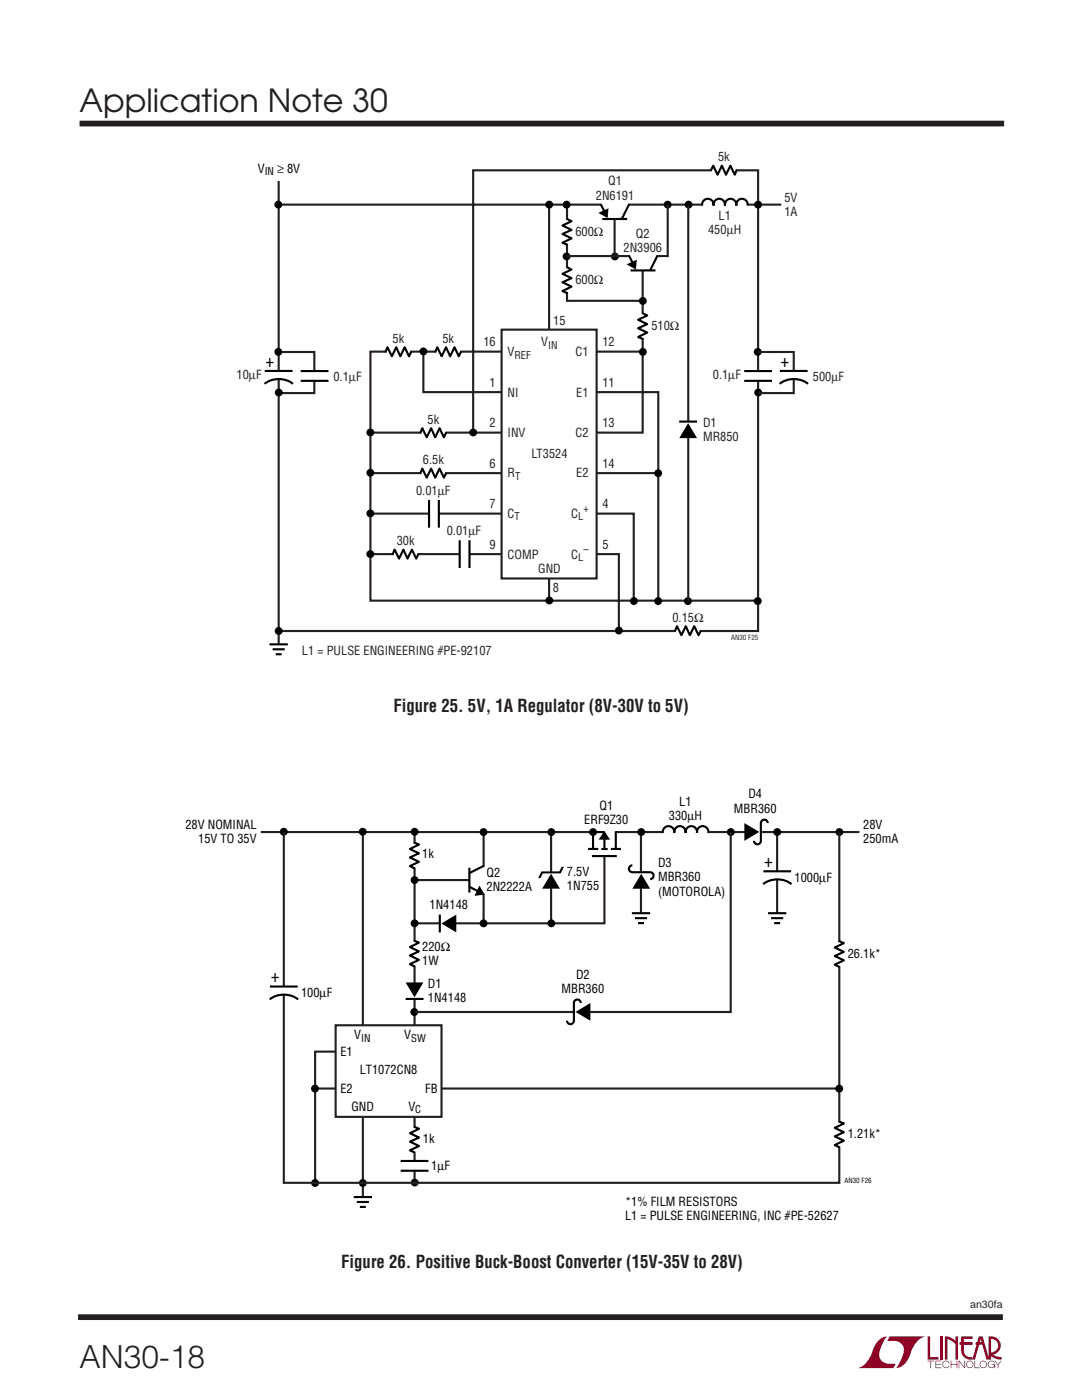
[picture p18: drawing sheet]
<svg xmlns="http://www.w3.org/2000/svg" width="216mm" height="279mm" viewBox="0 0 216 279" stroke-linecap="round" stroke-linejoin="round" font-family="sans-serif">
<defs><g id="words">
<g font-size="6.3" fill="#231f20">
<text x="15.9" y="22.3">Application Note 30</text>
<text x="15.9" y="273">AN30-18</text>
</g>
<g font-size="3.5">
<text x="53" y="73.2">+</text>
<text x="155.8" y="73.2">+</text>
<text x="152.5" y="173">+</text>
<text x="54" y="196">+</text>
</g>
<g font-size="3.5" fill="#231f20">
<text x="78.5" y="142.1">Figure 25. 5V, 1A Regulator (8V-30V to 5V)</text>
<text x="68.1" y="253.1">Figure 26. Positive Buck-Boost Converter (15V-35V to 28V)</text>
</g>
<g font-size="2.5">
<text x="51.4" y="34.5">V</text>
<text x="55.3" y="34.5">≥ 8V</text>
<text x="119.6" y="161.6">Q1</text>
<text x="135.5" y="160.8">L1</text>
<text x="149.3" y="159.4">D4</text>
<text x="37" y="165.5">28V NOMINAL</text>
<text x="116.6" y="164.4">ERF9Z30</text>
<text x="133.5" y="163.6">330µH</text>
<text x="146.5" y="162.2">MBR360</text>
<text x="172.2" y="165.4">28V</text>
<text x="39.5" y="168.3">15V TO 35V</text>
<text x="84.3" y="171.3">1k</text>
<text x="131.3" y="173.1">D3</text>
<text x="172.2" y="168.2">250mA</text>
<text x="97.1" y="175.1">Q2</text>
<text x="97.1" y="177.9">2N2222A</text>
<text x="113.1" y="174.8">7.5V</text>
<text x="113.1" y="177.6">1N755</text>
<text x="131.3" y="175.9">MBR360</text>
<text x="131.3" y="178.7">(MOTOROLA)</text>
<text x="158.5" y="176">1000µF</text>
<text x="85.7" y="181.4">1N4148</text>
<text x="84.3" y="189.8">220Ω</text>
<text x="169.2" y="191.1">26.1k*</text>
<text x="84.3" y="192.7">1W</text>
<text x="85.4" y="197.1">D1</text>
<text x="114.9" y="195.4">D2</text>
<text x="60.1" y="199">100µF</text>
<text x="85.4" y="199.9">1N4148</text>
<text x="112.1" y="198.2">MBR360</text>
<text x="70.7" y="207.4">V</text>
<text x="80.7" y="207.4">V</text>
<text x="67.9" y="210.8">E1</text>
<text x="71.8" y="214.3">LT1072CN8</text>
<text x="67.9" y="218.2">E2</text>
<text x="70.1" y="221.6">GND</text>
<text x="81.5" y="221.6">V</text>
<text x="84.8" y="218.2">FB</text>
<text x="169.2" y="227.1">1.21k*</text>
<text x="84.4" y="228.2">1k</text>
<text x="86" y="233.6">1µF</text>
<text x="124.7" y="240.6">*1% FILM RESISTORS</text>
<text x="124.7" y="243.4">L1 = PULSE ENGINEERING, INC #PE-52627</text>
</g>
<g font-size="2.5" fill="#231f20">
<text x="143.3" y="32.1">5k</text>
<text x="118.9" y="39.8">2N6191</text>
<text x="121.4" y="37">Q1</text>
<text x="156.5" y="40.3">5V</text>
<text x="114.8" y="47">600Ω</text>
<text x="126.9" y="47.5">Q2</text>
<text x="141.3" y="46.6">450µH</text>
<text x="143.4" y="43.8">L1</text>
<text x="156.5" y="43.2">1A</text>
<text x="124.4" y="50.3">2N3906</text>
<text x="114.8" y="56.7">600Ω</text>
<text x="110.4" y="64.8">15</text>
<text x="130" y="65.9">510Ω</text>
<text x="78.3" y="68.4">5k</text>
<text x="88.3" y="68.4">5k</text>
<text x="96.5" y="69.1">16</text>
<text x="101.3" y="71.1">V</text>
<text x="108" y="69">V</text>
<text x="114.9" y="71.1">C1</text>
<text x="120.2" y="69.1">12</text>
<text x="47.2" y="75.7">10µF</text>
<text x="66.5" y="76">0.1µF</text>
<text x="97.7" y="77.2">1</text>
<text x="120.2" y="77.2">11</text>
<text x="142.2" y="75.7">0.1µF</text>
<text x="162.2" y="76">500µF</text>
<text x="101.3" y="79.1">NI</text>
<text x="115" y="79.1">E1</text>
<text x="85.3" y="84.5">5k</text>
<text x="97.7" y="85.3">2</text>
<text x="101.3" y="87.2">INV</text>
<text x="114.9" y="87.2">C2</text>
<text x="120.2" y="85.3">13</text>
<text x="140.3" y="85.2">D1</text>
<text x="140.3" y="88">MR850</text>
<text x="84.4" y="92.6">6.5k</text>
<text x="97.7" y="93.3">6</text>
<text x="101.3" y="95.2">R</text>
<text x="106" y="91.4">LT3524</text>
<text x="115" y="95.2">E2</text>
<text x="120.2" y="93.3">14</text>
<text x="83" y="98.7">0.01µF</text>
<text x="97.7" y="101.4">7</text>
<text x="120.2" y="101.4">4</text>
<text x="89.1" y="106.8">0.01µF</text>
<text x="101.3" y="103.3">C</text>
<text x="114" y="103.3">C</text>
<text x="79.2" y="108.8">30k</text>
<text x="97.7" y="109.5">9</text>
<text x="101.3" y="111.5">COMP</text>
<text x="114" y="111.5">C</text>
<text x="120.2" y="109.5">5</text>
<text x="107.4" y="114.3">GND</text>
<text x="110.3" y="118.2">8</text>
<text x="134.2" y="124.2">0.15Ω</text>
<text x="60.3" y="130.8">L1 = PULSE ENGINEERING #PE-92107</text>
</g>
<g font-size="2.1">
<text x="52.8" y="35">IN</text>
<text x="72.1" y="207.9">IN</text>
<text x="82" y="207.9">SW</text>
<text x="82.9" y="222.2">C</text>
</g>
<g font-size="2.1" fill="#231f20">
<text x="102.7" y="71.6">REF</text>
<text x="109.4" y="69.6">IN</text>
<text x="102.8" y="95.8">T</text>
<text x="102.7" y="103.8">T</text>
<text x="115.3" y="103.8">L</text>
<text x="116.4" y="102.2">+</text>
<text x="115.3" y="112">L</text>
<text x="116.4" y="110.4">–</text>
<text x="193.6" y="261.1">an30fa</text>
</g>
<text font-size="1.4" fill="#231f20" x="145.9" y="127.8">AN30 F25</text>
<text font-size="1.4" x="168.5" y="236.1">AN30 F26</text>
</g></defs>
<path d="M15.9 24.7h184.5M15.6 262.9h184.5" fill="none" stroke="#231f20" stroke-width="1.1" stroke-linecap="butt"/>
<g fill="#900126">
<path d="M185.1 266.7h.5v4.1h1.7v.5h-2.2z"/>
<path d="M175.5 267.3l.5-.3 1.1-.3a5.2 5.2 0 0 0-1.6 4.2 2.65 2.65 0 0 0 3.2 1.3l-.4 .8h-7.2a5 5 0 0 0 3.2-3.8l.3-.8z"/>
<path d="M177.5 266.7h7.2a5 5 0 0 0-3.2 3.9 3.3 3.3 0 0 1-2.8 2.4 5.2 5.2 0 0 0 1.6-4.2 2.65 2.65 0 0 0-3.2-1.2z"/>
<path d="M187.6 266.7h.5v4.6h-.5z"/>
<path d="M188.5 266.7l1.1 .2 1.1 .7v-.9h.5v4.6h-.5v-3.1l-1.6-1v4.1h-.6z"/>
<path d="M185 271.6h1.4v.1h-.6v1.3h-.1v-1.3h-.7z"/>
<path d="M186.7 271.6h1.1v.1h-1v.5h1v.1h-1v.6h1v.1h-1.1z"/>
<path d="M189.7 271.6h.1v.6h1.1v-.6h.1v1.4h-.1v-.7h-1.1v.7h-.1z"/>
<path d="M191.3 271.6h.1l1 1.2v-1.2h.2v1.4h-.2l-1-1.3v1.3h-.1z"/>
<path d="M194.4 271.6h.2v1.3h.9v.1h-1.1z"/>
<path d="M198.5 271.6h.1l.6 .7 .5-.7h.1l-.6 .8v.6h-.1v-.6z"/>
<path d="M191.8 266.7h2.3v.5h-1.8v.7h1.8v.5h-1.8v1.2a1.35 1.35 0 0 0 1.7 1.2v.5l1.3-4.6h.8l1.1 4.2v-4.2a1.88 1.88 0 0 1 2.4 1.4 1.88 1.88 0 0 1-1.5 2.3l.8 .3 1 .1v.5h-.4a3.4 3.4 0 0 1-1.9-.7v-.7a1.37 1.37 0 0 0 1.6-1.2 1.37 1.37 0 0 0-1.4-1.5v4.1h-1l-.8-2.9h-1.3v-.5h1.2l-.2-.7-1.2 4.1a2.1 2.1 0 0 1-2.6-1.3l-.1-1.6h-.3v-.5h.3z"/>
<path d="M193 271.8a.74 .74 0 0 1 1.1 .1 .74 .74 0 0 1-.4 1.1 .74 .74 0 0 1-.9-.7h.1a.6 .6 0 0 0 .9 .5 .6 .6 0 0 0 .1-1 .6 .6 0 0 0-.9 .3l-.1 .2h-.1z"/>
<path d="M195.7 271.8a.74 .74 0 0 1 1.1 .1 .74 .74 0 0 1-.4 1.1 .74 .74 0 0 1-.9-.7h.1a.6 .6 0 0 0 .9 .5 .6 .6 0 0 0 .1-1 .6 .6 0 0 0-1 .3v.2h-.1z"/>
<path d="M197.3 271.8a.73 .73 0 0 1 1.2 .2h-.1a.6 .6 0 0 0-1-.2 .6 .6 0 0 0 .1 1 .6 .6 0 0 0 .9-.4h-.5v-.1h.7v.7h-.2v-.3a.74 .74 0 0 1-1.1 .2 .74 .74 0 0 1 0-1.1z"/>
<path d="M188.2 271.8a.73 .73 0 0 1 1.3 .3h-.2a.6 .6 0 0 0-.9-.3 .6 .6 0 0 0 0 1 .6 .6 0 0 0 .9-.3h.2a.74 .74 0 0 1-1.1 .4 .74 .74 0 0 1-.2-1.1z"/>
</g>
<path d="M55.6 36.1v93.1M55.5 40.8h100.4M109.6 40.9v78.9M113.1 40.9v19.1h15M128.2 53.9v32.4h-54.3M55.7 70.2h7v8.2h-7.1M84.5 70.3v8h46.9v41.6M127.8 70.2h-53.9v49.7h77.3M73.9 94.4h57.4M94.4 86.3v-52.3h56.9v91.9h-95.7M73.9 102.5h52.6v17.4M73.9 110.6h49.6v15.3" fill="none" stroke="#231f20" stroke-width=".42"/>
<path d="M55.6 128.6v2.2" fill="none" stroke="#fff" stroke-width=".97" stroke-linecap="butt"/>
<g fill="none" stroke="#000" stroke-width=".42">
<path d="M140.1 41a1.16 1.16 0 0 1 1.1-1.3 1.16 1.16 0 0 1 1.2 1.3 1.15 1.15 0 0 1 1.1-1.3 1.15 1.15 0 0 1 1.1 1.3 1.15 1.15 0 0 1 1.2-1.3 1.15 1.15 0 0 1 1.1 1.3 1.16 1.16 0 0 1 1.2-1.3 1.16 1.16 0 0 1 1.1 1.3M82.1 70.1l-.5 1-.8-1.8-.9 1.8-.8-1.8-.9 1.8-.9-1.8-.4 1M92 70.1l-.5 1-.8-1.8-.9 1.8-.8-1.8-.9 1.8-.9-1.8-.4 1M128.2 62.5l.9 .5-1.8 .8 1.8 .9-1.8 .8 1.8 .9-1.8 .9 1.1 .4M148.5 76h5.5M148.5 74.1h5.5M85.6 99.8v5.5M87.6 99.8v5.5M89 86.3l-.4 1-.9-1.8-.9 1.8-.8-1.8-.9 1.8-.8-1.8-.5 1M89 94.3l-.4 1-.9-1.8-.9 1.8-.8-1.8-.9 1.8-.8-1.8-.5 1M83.5 110.5l-.5 1-.8-1.8-.9 1.8-.8-1.8-.9 1.8-.9-1.8-.4 1M91.7 107.8v5.6"/>
<path d="M93.7 107.8v5.6M53.8 128.6h3.6M54.4 129.6h2.4M55 130.6h1.2M139.9 125.8l-.5 1-.9-1.8-.8 1.8-.9-1.8-.8 1.8-.9-1.8-.4 1"/>
</g>
<path d="M140.2 40.8h8.9M77.1 70.2h4.8M87 70.2h4.8M128.2 62.7v4.8M151.3 74.1v1.9M84 86.4h4.9M84 94.4h4.9M78.5 110.6h4.8M85.6 102.5h2M91.8 110.6h1.9M134.9 125.9h4.8" fill="none" stroke="#fff" stroke-width=".71" stroke-linecap="butt"/>
<g fill="#000">
<circle cx="109.6" cy="40.8" r=".79"/>
<circle cx="113.1" cy="51.2" r=".79"/>
<circle cx="113.1" cy="40.8" r=".79"/>
<circle cx="122.7" cy="51.2" r=".79"/>
<circle cx="133.2" cy="40.8" r=".79"/>
<circle cx="137.4" cy="40.8" r=".79"/>
<circle cx="151.3" cy="40.8" r=".79"/>
<circle cx="84.5" cy="70.1" r=".79"/>
<circle cx="128.3" cy="60.1" r=".79"/>
<circle cx="128.3" cy="70.2" r=".79"/>
<circle cx="151.2" cy="70.2" r=".79"/>
<circle cx="151.3" cy="78.3" r=".79"/>
<circle cx="73.9" cy="86.3" r=".79"/>
<circle cx="73.9" cy="94.4" r=".79"/>
<circle cx="94.4" cy="86.3" r=".79"/>
<circle cx="131.3" cy="94.4" r=".79"/>
<circle cx="73.9" cy="102.5" r=".79"/>
<circle cx="73.9" cy="110.6" r=".79"/>
<circle cx="109.6" cy="119.8" r=".79"/>
<circle cx="126.5" cy="120" r=".79"/>
<circle cx="131.3" cy="120" r=".79"/>
<circle cx="137.3" cy="120" r=".79"/>
<circle cx="151.2" cy="120" r=".79"/>
<circle cx="55.6" cy="125.9" r=".79"/>
<circle cx="123.5" cy="125.8" r=".79"/>
</g>
<path d="M100.1 65.8h18.9v49.6h-18.9z" fill="#fff" stroke="#231f20" stroke-width=".42"/>
<path d="M142 34h4.8M113.1 43.9v4.8M113.1 53.5v4.8M120 40.9h5.3M122.6 42.1v1.6M125.7 51.1h5.3M128.3 52.3v1.7M55.6 74.1v1.6M62.8 74.1v1.9M158.4 74.1v1.6M137.3 84.2v2.2" fill="none" stroke="#fff" stroke-width=".71" stroke-linecap="butt"/>
<g fill="none" stroke="#000" stroke-width=".42">
<path d="M147 33.8l-.4 1.1-.9-1.8-.8 1.8-.9-1.8-.8 1.8-.9-1.8-.5 .9M113.1 53.3l.9 .5-1.8 .8 1.8 .9-1.8 .8 1.8 .9-1.8 .9 1.1 .4M113.1 43.7l.9 .4-1.8 .9 1.8 .9-1.8 .8 1.8 .9-1.8 .8 1.1 .5M119.9 40.8l1 2.1M120.2 43.7h4.9M125.5 40.8l-1.4 2.9M125.5 51.1l1.1 2M125.8 54h5M131.2 51l-1.5 3M52.8 76.6a4.7 4.7 0 0 1 5.7 0M52.8 74h5.6M60 74.1h5.6"/>
<path d="M60 76h5.6M155.6 76.6a4.7 4.7 0 0 1 5.6 0M155.6 74h5.6M139.1 84.1h-3.6"/>
</g>
<g fill="none" stroke="#231f20" stroke-width=".42">
<path d="M122.6 43.5v7.4M133.2 40.9v10.2h-20.1M137.3 41v78.9M151.4 70.2h7v8.2h-7.1M52 166.1h119.5M72.4 166.1v73.5M82.7 165.6v70.4M82.7 175.6h11.3M96.5 166.2v18.1M110 166.1v18.2M120.6 170.9v13.4h-37.9M155.1 166.1v18.2"/>
<path d="M62.9 217.2h104.5M69 209.9h-6.1v26.2"/>
</g>
<path d="M119.9 42.5l1.2-.5-.1 1.1zM125.6 52.8l1.2-.6-.1 1.2z" fill="#000" stroke="#000" stroke-width=".49"/>
<g fill="#000">
<path d="M137.3 84.5l1.8 2.9h-3.6z"/>
<circle cx="55.5" cy="40.8" r=".79"/>
<circle cx="55.5" cy="70.2" r=".79"/>
<circle cx="55.6" cy="78.3" r=".79"/>
</g>
<path d="M67 204.6h21.1v18.3h-21.1z" fill="#fff" stroke="#231f20" stroke-width=".42"/>
<g fill="#000">
<path d="M110 174.4l1.7 3h-3.5zM108 173.9h3.6l.5-.9h.4l-.6 1.3h-3.6l-.5 .9h-.4zM127.9 174.4l1.8 3h-3.5zM148.5 164.3l3 1.7-3 1.8zM80.9 196.1h3.6l-1.8 2.9zM88.1 184.3l2.9-1.8v3.6zM114.8 202l3-1.8v3.5z"/>
<circle cx="56.6" cy="166" r=".79"/>
<circle cx="72.4" cy="166" r=".79"/>
<circle cx="82.7" cy="166" r=".79"/>
<circle cx="82.7" cy="175.6" r=".79"/>
<circle cx="96.5" cy="166.1" r=".79"/>
<circle cx="110" cy="166.1" r=".79"/>
<circle cx="118.3" cy="166.1" r=".79"/>
<circle cx="127.9" cy="166.1" r=".79"/>
<circle cx="145.8" cy="166.1" r=".79"/>
<circle cx="155.1" cy="166.1" r=".79"/>
<circle cx="167.5" cy="166.1" r=".79"/>
<circle cx="82.7" cy="184.3" r=".79"/>
<circle cx="96.5" cy="184.3" r=".79"/>
<circle cx="110" cy="184.3" r=".79"/>
<circle cx="62.9" cy="217.3" r=".79"/>
<circle cx="82.7" cy="202" r=".79"/>
<circle cx="167.5" cy="217.3" r=".79"/>
<circle cx="62.9" cy="236.1" r=".79"/>
<circle cx="72.4" cy="236.1" r=".79"/>
<circle cx="82.8" cy="236" r=".79"/>
</g>
<path d="M56.6 166v70.1h110.9v-70M127.9 166.1v18.2M145.8 166.1v35.9h-63.1" fill="none" stroke="#231f20" stroke-width=".42"/>
<path d="M127.9 182.3v2.2M155.1 182.3v2.2M72.4 238.9v2.2" fill="none" stroke="#fff" stroke-width=".97" stroke-linecap="butt"/>
<g fill="none" stroke="#000" stroke-width=".42">
<path d="M82.6 168.1l1 .5-1.8 .8 1.8 .9-1.8 .8 1.8 .9-1.8 .9 1 .4M93.7 173.2v4.9M93.7 177l2.4 1.2M96.6 172.8l-2.9 1.4M117.3 169.4h2.1M118.1 170.8h5M118.3 166.1h2.3M118.3 165.9v3.5M120 169.4h1.3M120.6 167.1v2.3M121.9 169.4h2M122.9 165.9v3.5"/>
<path d="M126.2 172.7a.69 .69 0 0 0-.7 .7 .69 .69 0 0 0 .7 .7h3.5a.69 .69 0 0 1 .7 .7 .69 .69 0 0 1-.7 .6M132.2 166.2a1.16 1.16 0 0 1 1.2-1.3 1.16 1.16 0 0 1 1.1 1.3 1.15 1.15 0 0 1 1.2-1.3 1.15 1.15 0 0 1 1.1 1.3 1.15 1.15 0 0 1 1.1-1.3 1.15 1.15 0 0 1 1.2 1.3 1.16 1.16 0 0 1 1.1-1.3 1.16 1.16 0 0 1 1.2 1.3M152.3 176.5a4.7 4.7 0 0 1 5.6 0M152.3 173.9h5.6M153.2 164.3a.69 .69 0 0 0-.7-.7 .69 .69 0 0 0-.7 .7v3.5a.69 .69 0 0 1-.7 .7 .69 .69 0 0 1-.6-.7M53.8 199.5a4.7 4.7 0 0 1 5.7 0M53.9 196.9h5.5M82.6 187.7l1 .4-1.8 .9 1.8 .9-1.8 .8 1.8 .9-1.8 .8 1 .5M84.5 199.4h-3.6M87.8 182.5v3.6M126.1 182.2h3.6M126.7 183.2h2.4"/>
<path d="M127.3 184.2h1.2M153.2 182.2h3.7M153.9 183.2h2.4M154.5 184.2h1.2M167.4 187.8l1 .4-1.8 .9 1.8 .9-1.8 .8 1.8 .9-1.8 .8 1 .5M115.9 200.2a.69 .69 0 0 0-.7-.7 .69 .69 0 0 0-.7 .7v3.5a.69 .69 0 0 1-.7 .7 .69 .69 0 0 1-.7-.7M70.6 238.9h3.6M71.2 239.9h2.4M79.9 231.7h5.6M79.9 233.6h5.6M82.6 224.8l1 .5-1.8 .9 1.8 .8-1.8 .8 1.8 .9-1.8 .9 1 .5M167.4 223.8l1 .4-1.8 .9 1.8 .9-1.8 .8 1.8 .9-1.8 .8 1 .5"/>
<path d="M71.8 240.9h1.2"/>
</g>
<g fill="none" stroke="#fff" stroke-width=".71" stroke-linecap="butt">
<path d="M82.7 168.3v4.8M93.7 175.7h1.6M96.5 172.9v5.5M110 174v2.2M118.3 166.1h4.6M127.9 174.1v2.2M132.3 166h9M149.6 166h2.2M155.1 173.9v1.6M56.6 196.9v1.6M82.7 187.9v4.8M82.7 197.1v2.2"/>
<path d="M87.8 184.3h2.2M167.5 188v4.8M114.6 201.9h2.2M82.7 225v4.9M82.7 231.7v1.9M167.5 224v4.8"/>
</g>
<path d="M95.7 177.3l.6 1-1.2 .2zM120.6 166.3l.7 1h-1.4z" fill="#000" stroke="#000" stroke-width=".49"/>
<use href="#words"/>
</svg>
